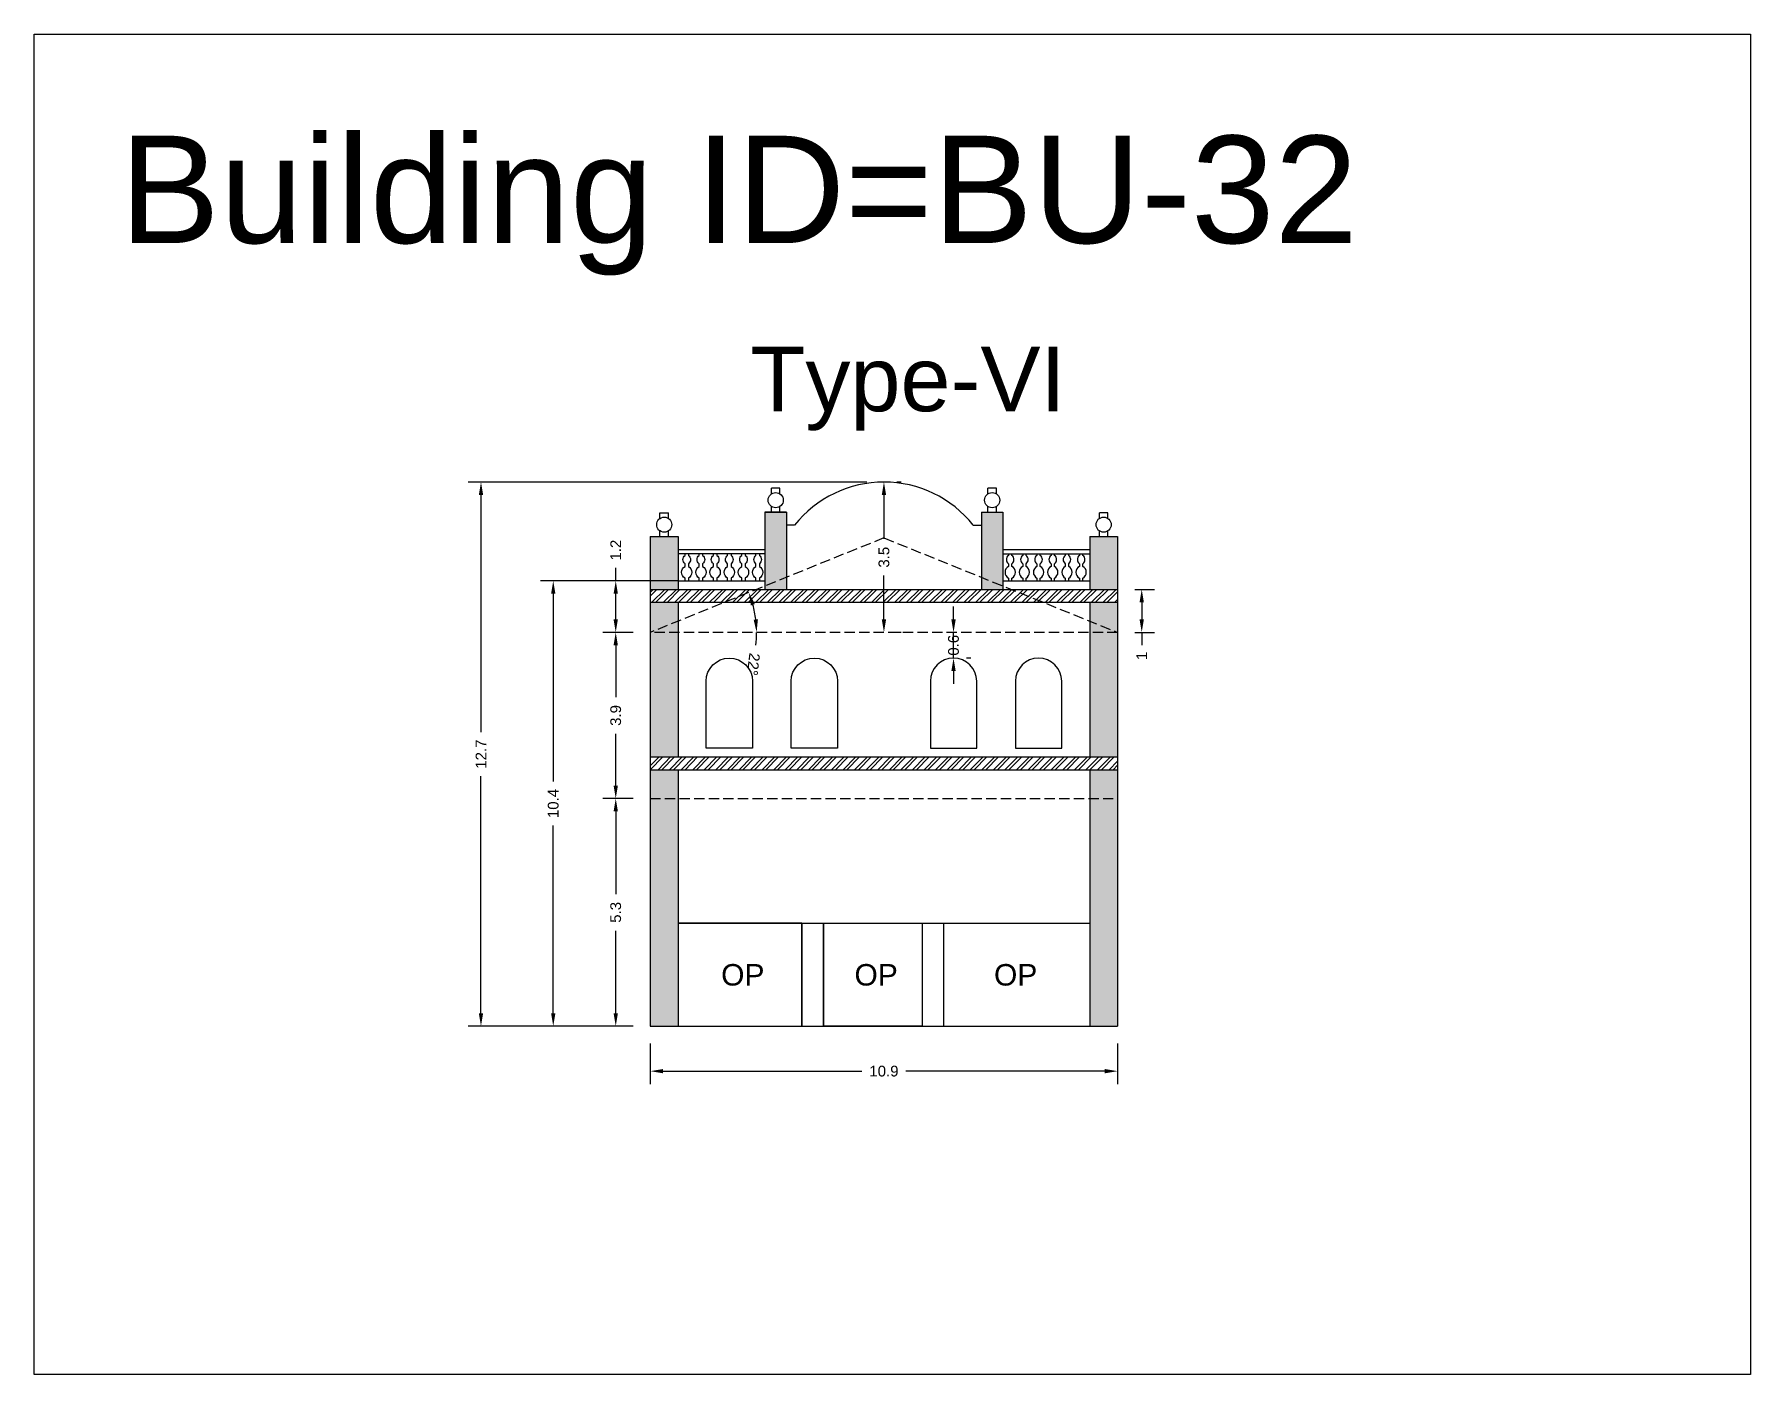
# Model space of a CAD drawing. Header units: metres. Extents: x 3416649 to 3417093, y -6712874 to -6712690.
# Drawn here: x 3416692.68 to 3416732.64, y -6712835.08 to -6712803.87 of the extents above; entities that cross this region are included whole.
import ezdxf

# ---------------------------------------------------------------- set-up
doc = ezdxf.new("R2010")
doc.units = ezdxf.units.M
doc.linetypes.add('ACAD_ISO02W100', pattern=[15, 12, -3])
doc.layers.add('Dotted', color=7, linetype='ACAD_ISO02W100', plot=False)
doc.styles.get("Standard").update_dxf_attribs({"font": 'arial.ttf'})
doc.dimstyles.new('ISO-25', dxfattribs={"dimtxt": 0.25, "dimasz": 0.3, "dimexe": 0.3, "dimexo": 0.4, "dimgap": 0.2, "dimtad": 0, "dimdec": 1, "dimdsep": 46, "dimtxsty": 'Standard', "dimcen": 2.5, "dimadec": 0, "dimazin": 0, "dimtfac": 1, "dimtdec": 1, "dimtmove": 0, "dimatfit": 3, "dimfxl": 1, "dimarcsym": 0})
pattern_1 = [(45, (-19.6701, 0), (-0.134703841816, 0.134703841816), []), (45, (-19.5803, 0), (-0.134703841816, 0.134703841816), [])]

msp = doc.modelspace()

# ---------------------------------------------------------------- texts
at = {"attachment_point": 1}
for s, width, heights, insert, char_height in [('Building ID=BU-32', 67.86454, [0.517], (3416694.671, -6712806.228), 2.5), ('Type-VI', 9.99112, [0.517], (3416709.354, -6712811.144), 1.5), ('OP', 1.17554, [0], (3416708.672, -6712825.517), 0.5), ('OP', 1.17554, [0], (3416711.776, -6712825.517), 0.5), ('OP', 1.17554, [0], (3416715.024, -6712825.517), 0.5)]:
    msp.add_mtext_dynamic_manual_height_columns(s, width=width, gutter_width=12.5, heights=heights, dxfattribs=dict(at, insert=insert, char_height=char_height))

# ---------------------------------------------------------------- blocks, each defined once
blk = doc.blocks.new('*D271')
at = {"color": 0, "lineweight": -2, "transparency": 16777216}
for p, q in [((3416706.622, -6712821.663), (3416705.918, -6712821.663)), ((3416706.218, -6712821.963), (3416706.218, -6712823.886)), ((3416706.218, -6712826.663), (3416706.218, -6712824.741)), ((3416706.622, -6712826.963), (3416705.918, -6712826.963))]:
    blk.add_line(p, q, dxfattribs=at)
at = {"color": 0, "transparency": 16777216}
for points in [[(3416706.168, -6712821.963), (3416706.268, -6712821.963), (3416706.218, -6712821.663)], [(3416706.168, -6712826.663), (3416706.268, -6712826.663), (3416706.218, -6712826.963)]]:
    blk.add_solid(points, dxfattribs=at)
at = {"layer": 'Defpoints', "color": 0, "transparency": 16777216}
for p in [(3416706.218, -6712821.663), (3416707.022, -6712821.663), (3416707.022, -6712826.963)]:
    blk.add_point(p, dxfattribs=at)
at = {"color": 0, "transparency": 16777216, "insert": (3416706.218, -6712824.313), "char_height": 0.25, "attachment_point": 5, "rotation": 90}
blk.add_mtext('5.3', dxfattribs=at)
blk = doc.blocks.new('*D272')
at = {"color": 0, "lineweight": -2, "transparency": 16777216}
for p, q in [((3416706.622, -6712817.793), (3416705.918, -6712817.793)), ((3416706.218, -6712818.093), (3416706.218, -6712819.301)), ((3416706.218, -6712821.363), (3416706.218, -6712820.156)), ((3416706.622, -6712821.663), (3416705.918, -6712821.663))]:
    blk.add_line(p, q, dxfattribs=at)
at = {"color": 0, "transparency": 16777216}
for points in [[(3416706.168, -6712818.093), (3416706.268, -6712818.093), (3416706.218, -6712817.793)], [(3416706.168, -6712821.363), (3416706.268, -6712821.363), (3416706.218, -6712821.663)]]:
    blk.add_solid(points, dxfattribs=at)
at = {"layer": 'Defpoints', "color": 0, "transparency": 16777216}
for p in [(3416706.218, -6712817.793), (3416707.022, -6712817.793), (3416707.022, -6712821.663)]:
    blk.add_point(p, dxfattribs=at)
at = {"color": 0, "transparency": 16777216, "insert": (3416706.218, -6712819.728), "char_height": 0.25, "attachment_point": 5, "rotation": 90}
blk.add_mtext('3.9', dxfattribs=at)
blk = doc.blocks.new('*D273')
at = {"color": 0, "lineweight": -2, "transparency": 16777216}
for p, q in [((3416706.218, -6712816.593), (3416706.218, -6712816.293)), ((3416707.654, -6712816.593), (3416705.918, -6712816.593)), ((3416706.218, -6712817.493), (3416706.218, -6712816.893)), ((3416706.622, -6712817.793), (3416705.918, -6712817.793))]:
    blk.add_line(p, q, dxfattribs=at)
at = {"color": 0, "transparency": 16777216}
for points in [[(3416706.168, -6712816.893), (3416706.268, -6712816.893), (3416706.218, -6712816.593)], [(3416706.168, -6712817.493), (3416706.268, -6712817.493), (3416706.218, -6712817.793)]]:
    blk.add_solid(points, dxfattribs=at)
at = {"layer": 'Defpoints', "color": 0, "transparency": 16777216}
for p in [(3416706.218, -6712816.593), (3416708.054, -6712816.593), (3416707.022, -6712817.793)]:
    blk.add_point(p, dxfattribs=at)
at = {"color": 0, "transparency": 16777216, "insert": (3416706.218, -6712815.879), "char_height": 0.25, "attachment_point": 5, "rotation": 90}
blk.add_mtext('1.2', dxfattribs=at)
blk = doc.blocks.new('*D274')
at = {"color": 0, "lineweight": -2, "transparency": 16777216}
for start, end in [(6.9496, 15.0694), (353.0504, 360)]:
    blk.add_arc((3416707.022, -6712817.793), 2.475, start, end, dxfattribs=at)
at = {"color": 0, "transparency": 16777216}
for points in [[(3416709.364, -6712817.166), (3416709.459, -6712817.134), (3416709.316, -6712816.866)], [(3416709.528, -6712817.491), (3416709.429, -6712817.497), (3416709.497, -6712817.793)]]:
    blk.add_solid(points, dxfattribs=at)
at = {"layer": 'Defpoints', "color": 0, "transparency": 16777216}
for p in [(3416712.462, -6712815.593), (3416709.416, -6712817.166), (3416707.022, -6712817.793), (3416707.022, -6712817.793), (3416717.902, -6712817.793)]:
    blk.add_point(p, dxfattribs=at)
at = {"color": 0, "transparency": 16777216, "insert": (3416709.424, -6712818.537), "char_height": 0.25, "attachment_point": 5, "rotation": 263.0504}
blk.add_mtext('22°', dxfattribs=at)
blk = doc.blocks.new('*D275')
at = {"color": 0, "lineweight": -2, "transparency": 16777216}
for p, q in [((3416714.082, -6712817.493), (3416714.082, -6712817.193)), ((3416714.082, -6712818.393), (3416714.082, -6712817.793)), ((3416714.482, -6712817.793), (3416714.382, -6712817.793)), ((3416714.482, -6712818.393), (3416714.382, -6712818.393)), ((3416714.082, -6712818.693), (3416714.082, -6712818.993))]:
    blk.add_line(p, q, dxfattribs=at)
at = {"color": 0, "transparency": 16777216}
for points in [[(3416714.032, -6712817.493), (3416714.132, -6712817.493), (3416714.082, -6712817.793)], [(3416714.032, -6712818.693), (3416714.132, -6712818.693), (3416714.082, -6712818.393)]]:
    blk.add_solid(points, dxfattribs=at)
at = {"layer": 'Defpoints', "color": 0, "transparency": 16777216}
for p in [(3416714.082, -6712817.793), (3416714.082, -6712817.793), (3416714.082, -6712818.393)]:
    blk.add_point(p, dxfattribs=at)
at = {"color": 0, "transparency": 16777216, "insert": (3416714.082, -6712818.093), "char_height": 0.25, "attachment_point": 5, "rotation": 90}
blk.add_mtext('0.6', dxfattribs=at)
blk = doc.blocks.new('*D276')
at = {"color": 0, "lineweight": -2, "transparency": 16777216}
for p, q in [((3416718.302, -6712816.793), (3416718.763, -6712816.793)), ((3416718.463, -6712817.093), (3416718.463, -6712817.493)), ((3416718.302, -6712817.793), (3416718.763, -6712817.793)), ((3416718.463, -6712817.793), (3416718.463, -6712818.093))]:
    blk.add_line(p, q, dxfattribs=at)
at = {"color": 0, "transparency": 16777216}
for points in [[(3416718.413, -6712817.093), (3416718.513, -6712817.093), (3416718.463, -6712816.793)], [(3416718.413, -6712817.493), (3416718.513, -6712817.493), (3416718.463, -6712817.793)]]:
    blk.add_solid(points, dxfattribs=at)
at = {"layer": 'Defpoints', "color": 0, "transparency": 16777216}
for p in [(3416717.902, -6712816.793), (3416717.902, -6712817.793), (3416718.463, -6712817.793)]:
    blk.add_point(p, dxfattribs=at)
at = {"color": 0, "transparency": 16777216, "insert": (3416718.463, -6712818.34), "char_height": 0.25, "attachment_point": 5, "rotation": 90}
blk.add_mtext('1', dxfattribs=at)
blk = doc.blocks.new('*D277')
at = {"color": 0, "lineweight": -2, "transparency": 16777216}
for p, q in [((3416707.654, -6712816.593), (3416704.463, -6712816.593)), ((3416704.763, -6712816.893), (3416704.763, -6712821.266)), ((3416704.763, -6712826.663), (3416704.763, -6712822.291)), ((3416706.622, -6712826.963), (3416704.463, -6712826.963))]:
    blk.add_line(p, q, dxfattribs=at)
at = {"color": 0, "transparency": 16777216}
for points in [[(3416704.713, -6712816.893), (3416704.813, -6712816.893), (3416704.763, -6712816.593)], [(3416704.713, -6712826.663), (3416704.813, -6712826.663), (3416704.763, -6712826.963)]]:
    blk.add_solid(points, dxfattribs=at)
at = {"layer": 'Defpoints', "color": 0, "transparency": 16777216}
for p in [(3416704.763, -6712816.593), (3416708.054, -6712816.593), (3416707.022, -6712826.963)]:
    blk.add_point(p, dxfattribs=at)
at = {"color": 0, "transparency": 16777216, "insert": (3416704.763, -6712821.778), "char_height": 0.25, "attachment_point": 5, "rotation": 90}
blk.add_mtext('10.4', dxfattribs=at)
blk = doc.blocks.new('*D278')
at = {"color": 0, "lineweight": -2, "transparency": 16777216}
for p, q in [((3416712.862, -6712814.293), (3416712.762, -6712814.293)), ((3416712.462, -6712814.593), (3416712.462, -6712815.615)), ((3416712.462, -6712817.493), (3416712.462, -6712816.472)), ((3416712.862, -6712817.793), (3416712.762, -6712817.793))]:
    blk.add_line(p, q, dxfattribs=at)
at = {"color": 0, "transparency": 16777216}
for points in [[(3416712.412, -6712814.593), (3416712.512, -6712814.593), (3416712.462, -6712814.293)], [(3416712.412, -6712817.493), (3416712.512, -6712817.493), (3416712.462, -6712817.793)]]:
    blk.add_solid(points, dxfattribs=at)
at = {"layer": 'Defpoints', "color": 0, "transparency": 16777216}
for p in [(3416712.462, -6712814.293), (3416712.462, -6712817.793), (3416712.462, -6712817.793)]:
    blk.add_point(p, dxfattribs=at)
at = {"color": 0, "transparency": 16777216, "insert": (3416712.462, -6712816.043), "char_height": 0.25, "attachment_point": 5, "rotation": 90}
blk.add_mtext('3.5', dxfattribs=at)
blk = doc.blocks.new('*D279')
at = {"color": 0, "lineweight": -2, "transparency": 16777216}
for p, q in [((3416712.062, -6712814.293), (3416702.781, -6712814.293)), ((3416703.081, -6712814.593), (3416703.081, -6712820.116)), ((3416703.081, -6712826.663), (3416703.081, -6712821.141)), ((3416706.622, -6712826.963), (3416702.781, -6712826.963))]:
    blk.add_line(p, q, dxfattribs=at)
at = {"color": 0, "transparency": 16777216}
for points in [[(3416703.031, -6712814.593), (3416703.131, -6712814.593), (3416703.081, -6712814.293)], [(3416703.031, -6712826.663), (3416703.131, -6712826.663), (3416703.081, -6712826.963)]]:
    blk.add_solid(points, dxfattribs=at)
at = {"layer": 'Defpoints', "color": 0, "transparency": 16777216}
for p in [(3416703.081, -6712814.293), (3416712.462, -6712814.293), (3416707.022, -6712826.963)]:
    blk.add_point(p, dxfattribs=at)
at = {"color": 0, "transparency": 16777216, "insert": (3416703.081, -6712820.628), "char_height": 0.25, "attachment_point": 5, "rotation": 90}
blk.add_mtext('12.7', dxfattribs=at)
blk = doc.blocks.new('*D280')
at = {"color": 0, "lineweight": -2, "transparency": 16777216}
for p, q in [((3416707.022, -6712827.363), (3416707.022, -6712828.311)), ((3416717.902, -6712827.363), (3416717.902, -6712828.311)), ((3416707.322, -6712828.011), (3416711.949, -6712828.011)), ((3416717.602, -6712828.011), (3416712.975, -6712828.011))]:
    blk.add_line(p, q, dxfattribs=at)
at = {"color": 0, "transparency": 16777216}
for points in [[(3416707.322, -6712827.961), (3416707.322, -6712828.061), (3416707.022, -6712828.011)], [(3416717.602, -6712827.961), (3416717.602, -6712828.061), (3416717.902, -6712828.011)]]:
    blk.add_solid(points, dxfattribs=at)
at = {"layer": 'Defpoints', "color": 0, "transparency": 16777216}
for p in [(3416707.022, -6712826.963), (3416717.902, -6712826.963), (3416717.902, -6712828.011)]:
    blk.add_point(p, dxfattribs=at)
at = {"color": 0, "transparency": 16777216, "insert": (3416712.462, -6712828.011), "char_height": 0.25, "attachment_point": 5}
blk.add_mtext('10.9', dxfattribs=at)

# ---------------------------------------------------------------- dimensions: what is measured, and where the dimension line sits
for base, p1, p2, picture, middle in [((3416703.081, -6712814.293), (3416707.022, -6712826.963), (3416712.462, -6712814.293), '*D279', (3416703.081, -6712820.628)), ((3416712.462, -6712817.793), (3416712.462, -6712814.293), (3416712.462, -6712817.793), '*D278', (3416712.462, -6712816.043)), ((3416706.218, -6712816.593), (3416707.022, -6712817.793), (3416708.054, -6712816.593), '*D273', (3416706.218, -6712815.879)), ((3416704.763, -6712816.593), (3416707.022, -6712826.963), (3416708.054, -6712816.593), '*D277', (3416704.763, -6712821.778)), ((3416718.463, -6712817.793), (3416717.902, -6712816.793), (3416717.902, -6712817.793), '*D276', (3416718.463, -6712818.34)), ((3416706.218, -6712817.793), (3416707.022, -6712821.663), (3416707.022, -6712817.793), '*D272', (3416706.218, -6712819.728)), ((3416706.218, -6712821.663), (3416707.022, -6712826.963), (3416707.022, -6712821.663), '*D271', (3416706.218, -6712824.313))]:
    dim = msp.add_linear_dim(base=base, p1=p1, p2=p2, angle=90, dimstyle='ISO-25')
    dim.commit()
    dim.dimension.update_dxf_attribs({"geometry": picture, "text_midpoint": middle})
dim = msp.add_angular_dim_2l(base=(3416709.416, -6712817.166), line1=((3416717.902, -6712817.793), (3416707.022, -6712817.793)), line2=((3416712.462, -6712815.593), (3416707.022, -6712817.793)), dimstyle='ISO-25')
dim.commit()
dim.dimension.update_dxf_attribs({"geometry": '*D274', "text_midpoint": (3416709.424, -6712818.537)})
dim = msp.add_linear_dim(base=(3416714.082, -6712817.793), p1=(3416714.082, -6712818.393), p2=(3416714.082, -6712817.793), angle=90, dimstyle='ISO-25')
dim.commit()
dim.dimension.update_dxf_attribs({"geometry": '*D275', "text_midpoint": (3416714.082, -6712818.093), "dimtype": 160})
dim = msp.add_linear_dim(base=(3416717.902, -6712828.011), p1=(3416707.022, -6712826.963), p2=(3416717.902, -6712826.963), dimstyle='ISO-25')
dim.commit()
dim.dimension.update_dxf_attribs({"geometry": '*D280', "text_midpoint": (3416712.462, -6712828.011)})

# ---------------------------------------------------------------- hatches: boundary and pattern name
h = msp.add_hatch(color=256)
h.dxf.hatch_style = 1
h.paths.add_polyline_path([(3416707.022, -6712821.663), (3416707.672, -6712821.663), (3416707.672, -6712826.963), (3416707.022, -6712826.963)])
h.paths.add_polyline_path([(3416707.022, -6712820.993), (3416707.672, -6712820.993), (3416707.672, -6712821.663), (3416707.022, -6712821.663)])
h.paths.add_polyline_path([(3416707.022, -6712817.793), (3416707.672, -6712817.793), (3416707.672, -6712820.693), (3416707.022, -6712820.693)])
h.paths.add_polyline_path([(3416707.022, -6712817.093), (3416707.672, -6712817.093), (3416707.672, -6712817.563), (3416707.022, -6712817.793)])
h.paths.add_polyline_path([(3416707.672, -6712817.563), (3416707.672, -6712817.793), (3416707.022, -6712817.793)], flags=17)
h.paths.add_polyline_path([(3416707.022, -6712815.563), (3416707.672, -6712815.563), (3416707.672, -6712816.793), (3416707.022, -6712816.793)])
h.paths.add_polyline_path([(3416709.692, -6712814.993), (3416710.192, -6712814.993), (3416710.192, -6712816.669), (3416709.841, -6712816.793), (3416709.692, -6712816.793)])
h.paths.add_polyline_path([(3416710.192, -6712816.669), (3416710.192, -6712816.793), (3416709.841, -6712816.793)], flags=17)
h = msp.add_hatch(color=256)
h.dxf.hatch_style = 1
h.paths.add_polyline_path([(3416717.902, -6712821.663), (3416717.252, -6712821.663), (3416717.252, -6712826.963), (3416717.902, -6712826.963)])
h.paths.add_polyline_path([(3416717.902, -6712820.993), (3416717.252, -6712820.993), (3416717.252, -6712821.663), (3416717.902, -6712821.663)])
h.paths.add_polyline_path([(3416717.902, -6712817.793), (3416717.252, -6712817.793), (3416717.252, -6712820.693), (3416717.902, -6712820.693)])
h.paths.add_polyline_path([(3416717.902, -6712817.093), (3416717.252, -6712817.093), (3416717.252, -6712817.563), (3416717.902, -6712817.793)])
h.paths.add_polyline_path([(3416717.252, -6712817.563), (3416717.252, -6712817.793), (3416717.902, -6712817.793)], flags=17)
h.paths.add_polyline_path([(3416717.902, -6712815.563), (3416717.252, -6712815.563), (3416717.252, -6712816.793), (3416717.902, -6712816.793)])
h.paths.add_polyline_path([(3416715.232, -6712814.993), (3416714.732, -6712814.993), (3416714.732, -6712816.669), (3416715.083, -6712816.793), (3416715.232, -6712816.793)])
h.paths.add_polyline_path([(3416714.732, -6712816.669), (3416714.732, -6712816.793), (3416715.083, -6712816.793)], flags=17)
h = msp.add_hatch()
h.set_pattern_fill('ANSI32', color=256, scale=0.02)
h.set_pattern_definition(pattern_1)
h.paths.add_polyline_path([(3416717.902, -6712817.093), (3416717.902, -6712816.793), (3416707.022, -6712816.793), (3416707.022, -6712817.093)])
h = msp.add_hatch()
h.set_pattern_fill('ANSI32', color=256, scale=0.02)
h.set_pattern_definition(pattern_1)
h.paths.add_polyline_path([(3416707.022, -6712820.693), (3416707.022, -6712820.993), (3416717.902, -6712820.993), (3416717.902, -6712820.693)])

# ---------------------------------------------------------------- linework, layer by layer
for points in [[(3416692.682, -6712803.867), (3416732.64, -6712803.867), (3416732.64, -6712835.078), (3416692.682, -6712835.078)], [(3416710.552, -6712824.563), (3416707.672, -6712824.563), (3416707.672, -6712826.963), (3416710.552, -6712826.963)], [(3416711.052, -6712824.563), (3416713.352, -6712824.563), (3416713.352, -6712826.963), (3416711.052, -6712826.963)]]:
    msp.add_lwpolyline(points, close=True)
for points in [[(3416709.842, -6712814.571), (3416709.842, -6712814.437)], [(3416710.042, -6712814.437), (3416709.842, -6712814.437)], [(3416710.042, -6712814.571), (3416710.042, -6712814.437)], [(3416714.882, -6712814.571), (3416714.882, -6712814.437)], [(3416715.082, -6712814.437), (3416714.882, -6712814.437)], [(3416715.082, -6712814.571), (3416715.082, -6712814.437)], [(3416709.842, -6712814.993), (3416709.842, -6712814.86)], [(3416710.042, -6712814.993), (3416710.042, -6712814.86)], [(3416714.882, -6712814.993), (3416714.882, -6712814.86)], [(3416715.082, -6712814.993), (3416715.082, -6712814.86)], [(3416707.247, -6712815.141), (3416707.247, -6712815.007)], [(3416707.247, -6712815.007), (3416707.447, -6712815.007)], [(3416707.447, -6712815.141), (3416707.447, -6712815.007)], [(3416709.692, -6712814.993), (3416709.692, -6712816.793)], [(3416710.192, -6712814.993), (3416709.692, -6712814.993)], [(3416709.692, -6712814.993), (3416710.192, -6712814.993)], [(3416709.692, -6712814.993), (3416710.192, -6712814.993)], [(3416709.692, -6712814.993), (3416710.192, -6712814.993)], [(3416709.692, -6712814.993), (3416710.192, -6712814.993)], [(3416710.192, -6712814.993), (3416710.192, -6712816.793)], [(3416710.382, -6712815.293), (3416710.192, -6712815.293)], [(3416714.542, -6712815.293), (3416714.732, -6712815.293)], [(3416714.732, -6712814.993), (3416714.732, -6712816.793)], [(3416714.732, -6712814.993), (3416715.232, -6712814.993)], [(3416714.732, -6712814.993), (3416715.232, -6712814.993)], [(3416714.732, -6712814.993), (3416715.232, -6712814.993)], [(3416714.732, -6712814.993), (3416715.232, -6712814.993)], [(3416714.732, -6712814.993), (3416715.232, -6712814.993)], [(3416715.232, -6712814.993), (3416715.232, -6712816.793)], [(3416717.477, -6712815.141), (3416717.477, -6712815.007)], [(3416717.677, -6712815.007), (3416717.477, -6712815.007)], [(3416717.677, -6712815.141), (3416717.677, -6712815.007)], [(3416707.022, -6712815.563), (3416707.022, -6712826.963)], [(3416707.022, -6712815.563), (3416707.672, -6712815.563)], [(3416707.247, -6712815.563), (3416707.247, -6712815.43)], [(3416707.447, -6712815.563), (3416707.447, -6712815.43)], [(3416707.672, -6712815.563), (3416707.672, -6712816.793)], [(3416717.252, -6712815.563), (3416717.252, -6712816.793)], [(3416717.252, -6712815.563), (3416717.902, -6712815.563)], [(3416717.327, -6712815.563), (3416717.827, -6712815.563)], [(3416717.327, -6712815.563), (3416717.827, -6712815.563)], [(3416717.327, -6712815.563), (3416717.827, -6712815.563)], [(3416717.327, -6712815.563), (3416717.827, -6712815.563)], [(3416717.327, -6712815.563), (3416717.827, -6712815.563)], [(3416717.477, -6712815.563), (3416717.477, -6712815.43)], [(3416717.677, -6712815.563), (3416717.677, -6712815.43)], [(3416717.902, -6712815.563), (3416717.902, -6712826.963)], [(3416707.672, -6712815.863), (3416709.692, -6712815.863)], [(3416709.692, -6712815.963), (3416707.672, -6712815.963)], [(3416715.232, -6712815.863), (3416717.252, -6712815.863)], [(3416715.232, -6712815.963), (3416717.252, -6712815.963)], [(3416707.91, -6712816.528), (3416707.91, -6712816.593)], [(3416708.241, -6712816.528), (3416708.241, -6712816.593)], [(3416708.571, -6712816.528), (3416708.571, -6712816.593)], [(3416708.902, -6712816.528), (3416708.902, -6712816.593)], [(3416709.232, -6712816.528), (3416709.232, -6712816.593)], [(3416709.562, -6712816.528), (3416709.562, -6712816.593)], [(3416715.361, -6712816.528), (3416715.361, -6712816.593)], [(3416715.692, -6712816.528), (3416715.692, -6712816.593)], [(3416716.022, -6712816.528), (3416716.022, -6712816.593)], [(3416716.353, -6712816.528), (3416716.353, -6712816.593)], [(3416716.683, -6712816.528), (3416716.683, -6712816.593)], [(3416717.013, -6712816.528), (3416717.013, -6712816.593)], [(3416707.022, -6712816.793), (3416717.902, -6712816.793)], [(3416707.672, -6712816.593), (3416709.692, -6712816.593)], [(3416715.232, -6712816.593), (3416717.252, -6712816.593)], [(3416707.022, -6712817.093), (3416717.902, -6712817.093)], [(3416707.672, -6712817.093), (3416707.672, -6712820.693)], [(3416717.252, -6712817.093), (3416717.252, -6712820.693)], [(3416707.022, -6712820.693), (3416717.902, -6712820.693)], [(3416707.022, -6712820.993), (3416717.902, -6712820.993)], [(3416707.672, -6712820.993), (3416707.672, -6712826.963)], [(3416717.252, -6712820.993), (3416717.252, -6712826.963)], [(3416707.672, -6712824.563), (3416717.252, -6712824.563)], [(3416710.552, -6712824.563), (3416710.552, -6712826.963)], [(3416711.052, -6712824.563), (3416711.052, -6712826.963)], [(3416713.352, -6712824.563), (3416713.352, -6712826.963)], [(3416713.852, -6712824.563), (3416713.852, -6712826.963)], [(3416707.022, -6712826.963), (3416717.902, -6712826.963)]]:
    msp.add_lwpolyline(points)
for points in [[(3416707.831, -6712816.593), (3416707.831, -6712816.528, -0.59952), (3416707.831, -6712816.261), (3416707.831, -6712816.195, -0.504557), (3416707.831, -6712816.002), (3416707.831, -6712815.963)], [(3416707.91, -6712815.963), (3416707.91, -6712816.002, -0.504557), (3416707.91, -6712816.195), (3416707.91, -6712816.261, -0.59952), (3416707.91, -6712816.528)], [(3416708.161, -6712816.593), (3416708.161, -6712816.528, -0.59952), (3416708.161, -6712816.261), (3416708.161, -6712816.195, -0.504557), (3416708.161, -6712816.002), (3416708.161, -6712815.963)], [(3416708.241, -6712815.963), (3416708.241, -6712816.002, -0.504557), (3416708.241, -6712816.195), (3416708.241, -6712816.261, -0.59952), (3416708.241, -6712816.528)], [(3416708.491, -6712816.593), (3416708.491, -6712816.528, -0.59952), (3416708.491, -6712816.261), (3416708.491, -6712816.195, -0.504557), (3416708.491, -6712816.002), (3416708.491, -6712815.963)], [(3416708.571, -6712815.963), (3416708.571, -6712816.002, -0.504557), (3416708.571, -6712816.195), (3416708.571, -6712816.261, -0.59952), (3416708.571, -6712816.528)], [(3416708.822, -6712816.593), (3416708.822, -6712816.528, -0.59952), (3416708.822, -6712816.261), (3416708.822, -6712816.195, -0.504557), (3416708.822, -6712816.002), (3416708.822, -6712815.963)], [(3416708.902, -6712815.963), (3416708.902, -6712816.002, -0.504557), (3416708.902, -6712816.195), (3416708.902, -6712816.261, -0.59952), (3416708.902, -6712816.528)], [(3416709.152, -6712816.593), (3416709.152, -6712816.528, -0.59952), (3416709.152, -6712816.261), (3416709.152, -6712816.195, -0.504557), (3416709.152, -6712816.002), (3416709.152, -6712815.963)], [(3416709.232, -6712815.963), (3416709.232, -6712816.002, -0.504557), (3416709.232, -6712816.195), (3416709.232, -6712816.261, -0.59952), (3416709.232, -6712816.528)], [(3416709.483, -6712816.593), (3416709.483, -6712816.528, -0.59952), (3416709.483, -6712816.261), (3416709.483, -6712816.195, -0.504557), (3416709.483, -6712816.002), (3416709.483, -6712815.963)], [(3416709.562, -6712815.963), (3416709.562, -6712816.002, -0.504557), (3416709.562, -6712816.195), (3416709.562, -6712816.261, -0.59952), (3416709.562, -6712816.528)], [(3416715.361, -6712815.963), (3416715.361, -6712816.002, 0.504557), (3416715.361, -6712816.195), (3416715.361, -6712816.261, 0.59952), (3416715.361, -6712816.528)], [(3416715.441, -6712816.593), (3416715.441, -6712816.528, 0.59952), (3416715.441, -6712816.261), (3416715.441, -6712816.195, 0.504557), (3416715.441, -6712816.002), (3416715.441, -6712815.963)], [(3416715.692, -6712815.963), (3416715.692, -6712816.002, 0.504557), (3416715.692, -6712816.195), (3416715.692, -6712816.261, 0.59952), (3416715.692, -6712816.528)], [(3416715.771, -6712816.593), (3416715.771, -6712816.528, 0.59952), (3416715.771, -6712816.261), (3416715.771, -6712816.195, 0.504557), (3416715.771, -6712816.002), (3416715.771, -6712815.963)], [(3416716.022, -6712815.963), (3416716.022, -6712816.002, 0.504557), (3416716.022, -6712816.195), (3416716.022, -6712816.261, 0.59952), (3416716.022, -6712816.528)], [(3416716.102, -6712816.593), (3416716.102, -6712816.528, 0.59952), (3416716.102, -6712816.261), (3416716.102, -6712816.195, 0.504557), (3416716.102, -6712816.002), (3416716.102, -6712815.963)], [(3416716.353, -6712815.963), (3416716.353, -6712816.002, 0.504557), (3416716.353, -6712816.195), (3416716.353, -6712816.261, 0.59952), (3416716.353, -6712816.528)], [(3416716.432, -6712816.593), (3416716.432, -6712816.528, 0.59952), (3416716.432, -6712816.261), (3416716.432, -6712816.195, 0.504557), (3416716.432, -6712816.002), (3416716.432, -6712815.963)], [(3416716.683, -6712815.963), (3416716.683, -6712816.002, 0.504557), (3416716.683, -6712816.195), (3416716.683, -6712816.261, 0.59952), (3416716.683, -6712816.528)], [(3416716.763, -6712816.593), (3416716.763, -6712816.528, 0.59952), (3416716.763, -6712816.261), (3416716.763, -6712816.195, 0.504557), (3416716.763, -6712816.002), (3416716.763, -6712815.963)], [(3416717.013, -6712815.963), (3416717.013, -6712816.002, 0.504557), (3416717.013, -6712816.195), (3416717.013, -6712816.261, 0.59952), (3416717.013, -6712816.528)], [(3416717.093, -6712816.593), (3416717.093, -6712816.528, 0.59952), (3416717.093, -6712816.261), (3416717.093, -6712816.195, 0.504557), (3416717.093, -6712816.002), (3416717.093, -6712815.963)], [(3416710.302, -6712818.933, -1), (3416711.382, -6712818.933), (3416711.382, -6712820.493), (3416710.302, -6712820.493), (3416710.302, -6712818.933)], [(3416714.622, -6712818.933, 1), (3416713.542, -6712818.933), (3416713.542, -6712820.493), (3416714.622, -6712820.493), (3416714.622, -6712818.933)]]:
    msp.add_lwpolyline(points, format="xyb")
for points in [[(3416708.322, -6712820.493), (3416708.322, -6712818.933, -1), (3416709.402, -6712818.933), (3416709.402, -6712820.493)], [(3416716.602, -6712820.493), (3416716.602, -6712818.933, 1), (3416715.522, -6712818.933), (3416715.522, -6712820.493)]]:
    msp.add_lwpolyline(points, format="xyb", close=True)
for centre in [(3416709.942, -6712814.715), (3416714.982, -6712814.715), (3416707.347, -6712815.285), (3416717.577, -6712815.285)]:
    msp.add_circle(centre, 0.176)
msp.add_arc((3416712.462, -6712816.957), 2.663, 38.6464, 141.3536)
at = {"layer": 'Dotted', "ltscale": 0.02}
msp.add_line((3416717.902, -6712817.793), (3416707.022, -6712817.793), dxfattribs=at)
for points in [[(3416712.462, -6712815.593), (3416707.022, -6712817.793)], [(3416712.462, -6712815.593), (3416717.902, -6712817.793)], [(3416707.022, -6712821.663), (3416717.902, -6712821.663)]]:
    msp.add_lwpolyline(points, dxfattribs=at)

msp.set_redraw_order([(e.dxf.handle, doc.entitydb.next_handle()) for e in msp.query("TEXT MTEXT ATTDEF DIMENSION ARC_DIMENSION")])  # texts and dimensions are drawn at this point

doc.saveas('drawing.dxf')
